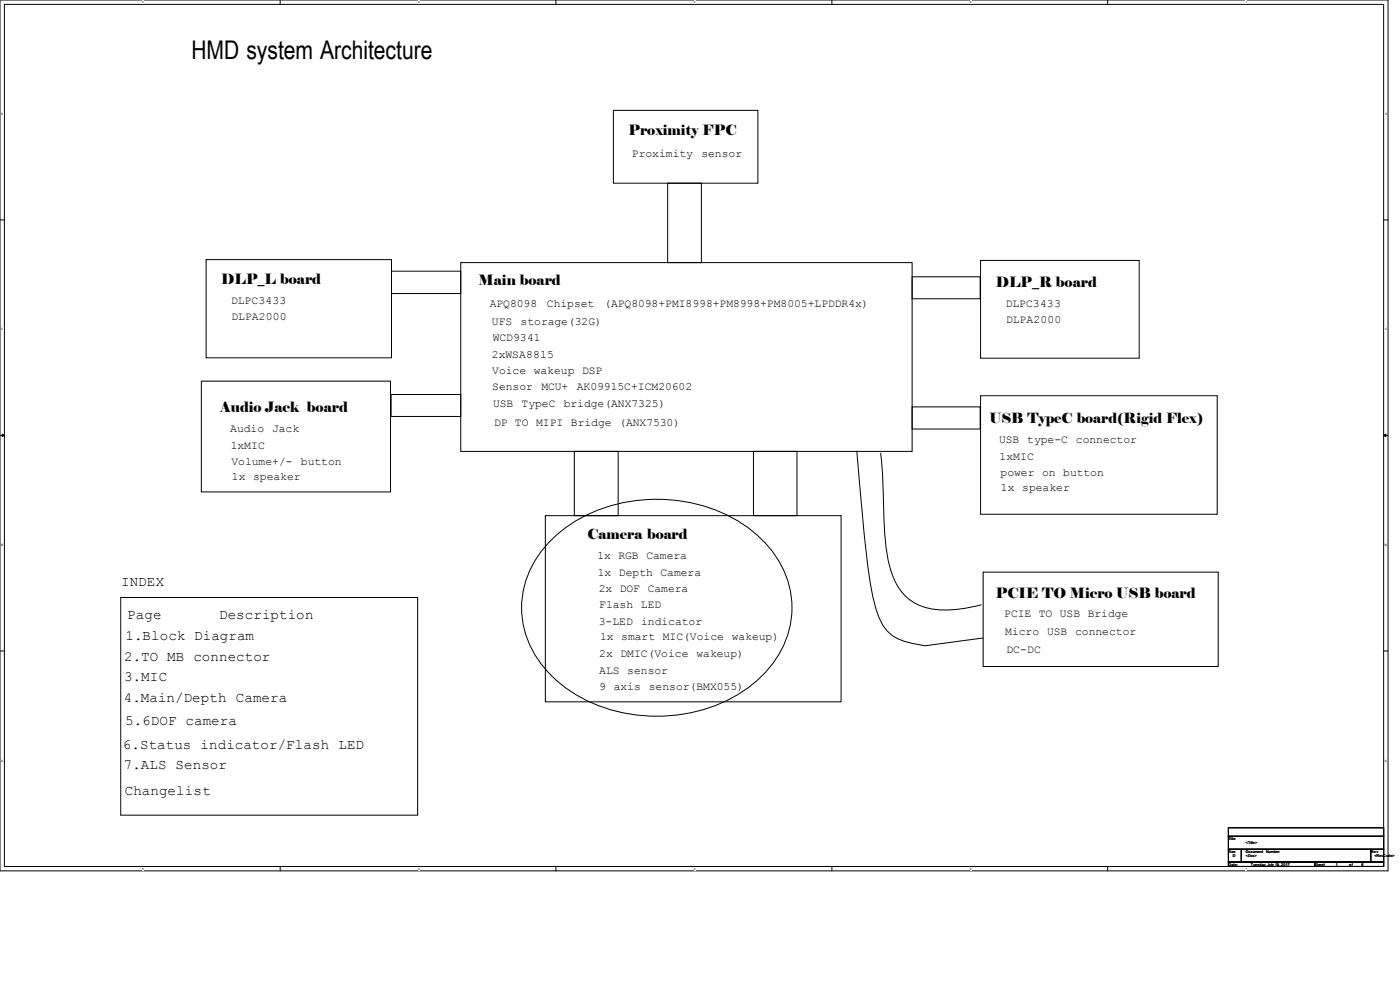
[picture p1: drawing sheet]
<svg xmlns="http://www.w3.org/2000/svg" width="297mm" height="210mm" viewBox="0 0 297 210" stroke-linecap="round" stroke-linejoin="round" font-family="sans-serif">
<defs><g id="words">
<text font-size="5.5" x="40.6" y="12.6">HMD system Architecture</text>
<g font-size="3">
<text x="133.3" y="28.6">Proximity FPC</text>
<text x="46.9" y="60.2">DLP_L board</text>
<text x="101.5" y="60.4">Main board</text>
<text x="211.2" y="60.9">DLP_R board</text>
<text x="46.7" y="87.5">Audio Jack board</text>
<text x="209.9" y="89.8">USB TypeC board(Rigid Flex)</text>
<text x="124.6" y="114.3">Camera board</text>
<text x="25.7" y="124.2">INDEX</text>
<text x="27" y="131.3">Page</text>
<text x="46.5" y="131.3">Description</text>
<text x="211.2" y="127">PCIE TO Micro USB board</text>
<text x="26.6" y="135.8">1.Block Diagram</text>
<text x="26.3" y="140.3">2.TO MB connector</text>
<text x="26.2" y="149">4.Main/Depth Camera</text>
<text x="26.3" y="144.4">3.MIC</text>
<text x="26.5" y="153.8">5.6DOF camera</text>
<text x="26.1" y="158.8">6.Status indicator/Flash LED</text>
<text x="26.2" y="163.2">7.ALS Sensor</text>
<text x="26.5" y="168.6">Changelist</text>
</g>
<g font-size="2.4">
<text x="134.1" y="33.4">Proximity</text>
<text x="148.8" y="33.4">sensor</text>
<text x="49" y="64.4">DLPC3433</text>
<text x="103.9" y="65.2">APQ8098</text>
<text x="116" y="65.2">Chipset</text>
<text x="128.2" y="65.2">(APQ8098+PMI8998+PM8998+PM8005+LPDDR4x)</text>
<text x="213.4" y="65.1">DLPC3433</text>
<text x="49.1" y="68">DLPA2000</text>
<text x="104.4" y="69">UFS</text>
<text x="110.5" y="69">storage(32G)</text>
<text x="213.4" y="68.6">DLPA2000</text>
<text x="104.4" y="75.9">2xWSA8815</text>
<text x="104.5" y="72.4">WCD9341</text>
<text x="104.4" y="82.7">Sensor</text>
<text x="104.4" y="79.2">Voice wakeup DSP</text>
<text x="114.9" y="82.7">MCU+</text>
<text x="122.4" y="82.7">AK09915C+ICM20602</text>
<text x="104.6" y="86.3">USB</text>
<text x="110.7" y="86.3">TypeC</text>
<text x="119.6" y="86.3">bridge(ANX7325)</text>
<text x="48.9" y="91.7">Audio Jack</text>
<text x="48.9" y="95.2">1xMIC</text>
<text x="104.8" y="90.3">DP TO MIPI Bridge (ANX7530)</text>
<text x="212" y="94.1">USB type-C connector</text>
<text x="49.1" y="98.6">Volume+/-</text>
<text x="49.2" y="101.7">1x speaker</text>
<text x="63.8" y="98.6">button</text>
<text x="212" y="97.6">1xMIC</text>
<text x="212.3" y="101">power on button</text>
<text x="212.3" y="104.1">1x speaker</text>
<text x="126.7" y="118.5">1x RGB Camera</text>
<text x="126.8" y="122.1">1x Depth Camera</text>
<text x="127" y="125.5">2x DOF Camera</text>
<text x="127.1" y="129">Flash LED</text>
<text x="213.1" y="131">PCIE TO USB Bridge</text>
<text x="127" y="132.5">3-LED</text>
<text x="127.3" y="135.8">1x smart MIC(Voice wakeup)</text>
<text x="136" y="132.5">indicator</text>
<text x="213.3" y="134.7">Micro USB connector</text>
<text x="127.1" y="139.3">2x DMIC(Voice wakeup)</text>
<text x="127.1" y="143">ALS sensor</text>
<text x="213.5" y="138.6">DC-DC</text>
<text x="127.1" y="146.3">9 axis</text>
<text x="137.7" y="146.3">sensor(BMX055)</text>
</g>
<g font-size=".8">
<text x="260.6" y="178.2">Title</text>
<text x="264.3" y="179">&lt;Title&gt;</text>
<text x="260.6" y="180.9">Size</text>
<text x="260.6" y="183.6">Date:</text>
<text x="261.6" y="181.8">D</text>
<text x="264.3" y="180.9">Document</text>
<text x="264.3" y="181.8">&lt;Doc&gt;</text>
<text x="265.4" y="183.6">Tuesday, July 18, 2017</text>
<text x="268.6" y="180.9">Number</text>
<text x="278.9" y="183.6">Sheet</text>
<text x="283.4" y="183.6">1</text>
<text x="286.2" y="183.6">of</text>
<text x="288.8" y="183.6">8</text>
<text x="290.8" y="180.9">Rev</text>
<text x="291.6" y="181.8">&lt;RevCode&gt;</text>
</g>
<g font-size=".6">
<text x="30.2" y=".7">5</text>
<text x="88.7" y=".7">4</text>
<text x="147.2" y=".7">3</text>
<text x="205.7" y=".7">2</text>
<text x="264.2" y=".7">1</text>
<text x=".3" y="24.4">D</text>
<text x="293.8" y="24.4">D</text>
<text x=".3" y="70.1">C</text>
<text x="293.8" y="70.1">C</text>
<text x=".3" y="115.8">B</text>
<text x="293.8" y="115.8">B</text>
<text x=".3" y="161.5">A</text>
<text x="293.8" y="161.5">A</text>
<text x="30.2" y="184.5">5</text>
<text x="88.7" y="184.5">4</text>
<text x="147.2" y="184.5">3</text>
<text x="205.7" y="184.5">2</text>
<text x="264.2" y="184.5">1</text>
</g>
</g></defs>
<path d="M0 0h294.5v184.7h-294.5zM.9 .9h292.6v182.9h-292.6z" fill="none" stroke="#000" stroke-width=".21"/>
<g fill="#fff">
<path d="M30.2 .1h.3v.7h-.3z"/>
<path d="M30.2 183.9h.3v.8h-.3z"/>
</g>
<path d="M59.4 0v.9M59.4 183.8v.9" fill="none" stroke="#000" stroke-width=".21"/>
<g fill="#fff">
<path d="M88.7 .1h.3v.7h-.3z"/>
<path d="M88.7 183.9h.3v.8h-.3z"/>
</g>
<path d="M117.9 0v.9M117.9 183.8v.9" fill="none" stroke="#000" stroke-width=".21"/>
<g fill="#fff">
<path d="M147.2 .1h.3v.7h-.3z"/>
<path d="M147.2 183.9h.3v.8h-.3z"/>
</g>
<path d="M176.5 0v.9M176.5 183.8v.9" fill="none" stroke="#000" stroke-width=".21"/>
<g fill="#fff">
<path d="M205.7 .1h.4v.7h-.4z"/>
<path d="M205.7 183.9h.4v.8h-.4z"/>
</g>
<path d="M235 0v.9M235 183.8v.9" fill="none" stroke="#000" stroke-width=".21"/>
<g fill="#fff">
<path d="M264.2 .1h.4v.7h-.4z"/>
<path d="M264.2 183.9h.4v.8h-.4z"/>
<path d="M.3 23.8h.4v.7h-.4z"/>
<path d="M293.8 23.8h.5v.7h-.5z"/>
<path d="M.3 69.5h.4v.7h-.4z"/>
<path d="M293.8 69.5h.5v.7h-.5z"/>
</g>
<path d="M0 46.7h.9M293.5 46.7h1" fill="none" stroke="#000" stroke-width=".21"/>
<g fill="#fff">
<path d="M.3 115.2h.4v.8h-.4z"/>
<path d="M293.8 115.2h.4v.8h-.4z"/>
</g>
<path d="M0 92.4h.9M293.5 92.4h1" fill="none" stroke="#000" stroke-width=".21"/>
<path d="M.5 92.1l.4 .3-.4 .2zM293.5 92.4l.5-.3v.5z" fill="#000" stroke="#000" stroke-width=".21"/>
<g fill="#fff">
<path d="M.3 161h.3v.7h-.3z"/>
<path d="M293.8 161h.4v.7h-.4z"/>
</g>
<g fill="none" stroke="#000" stroke-width=".21">
<path d="M130.1 23.4h30.7v15.5h-30.7zM141.6 38.9h7.2v16.8h-7.2zM43.7 55.1h39.4v20.8h-39.4zM83.1 57.5h14.6v4.8h-14.6zM97.7 55.7h95.8v40.1h-95.8zM193.5 58.7h14.4v4.7h-14.4zM208 55.2h33.7v20.8h-33.7zM42.7 80.9h40.1v23.5h-40.1zM83 83.7h14.7v4.6h-14.7zM121.8 95.8h9.3v13.6h-9.3zM159.9 95.8h9.2v13.6h-9.2zM181.8 95.8a377.9 377.9 0 0 0 3 28.8 20 20 0 0 0 3.1 8.8 9 9 0 0 0 5.6 3.1l2.8 .5 12.3-1.7"/>
<path d="M186.8 96.1l.5 6a115.6 115.6 0 0 0 1.1 16.4 13.8 13.8 0 0 0 4.6 8.8 12.8 12.8 0 0 0 9.4 2l2.7-.3 3.1-.7M193.5 86.3h14.4v4.7h-14.4zM208 83.9h50.2v25.2h-50.2zM115.7 109.4h62.7v39.5h-62.7zM117 114.5a32.7 32.7 0 0 1 28.9-8 28.4 28.4 0 0 1 19.2 12.3 19.4 19.4 0 0 1-3.4 24.5 32.7 32.7 0 0 1-28.9 8 28.4 28.4 0 0 1-19.2-12.3 19.4 19.4 0 0 1 3.4-24.5zM0 138.1h.9M25.6 126.7h63v46.2h-63zM208.6 121.4h49.8v20h-49.8zM293.5 138.1h1M260.6 175.6h32.9v1.8h-32.9zM260.6 177.4h32.9v2.8h-32.9zM260.6 182.9h18.3v.9h-18.3z"/>
<path d="M260.6 180.2h2.8v2.7h-2.8zM263.4 180.2h27.4v2.7h-27.4zM278.9 182.9h14.6v.9h-14.6zM290.8 180.2h2.7v2.7h-2.7z"/>
</g>
<use href="#words"/>
</svg>
